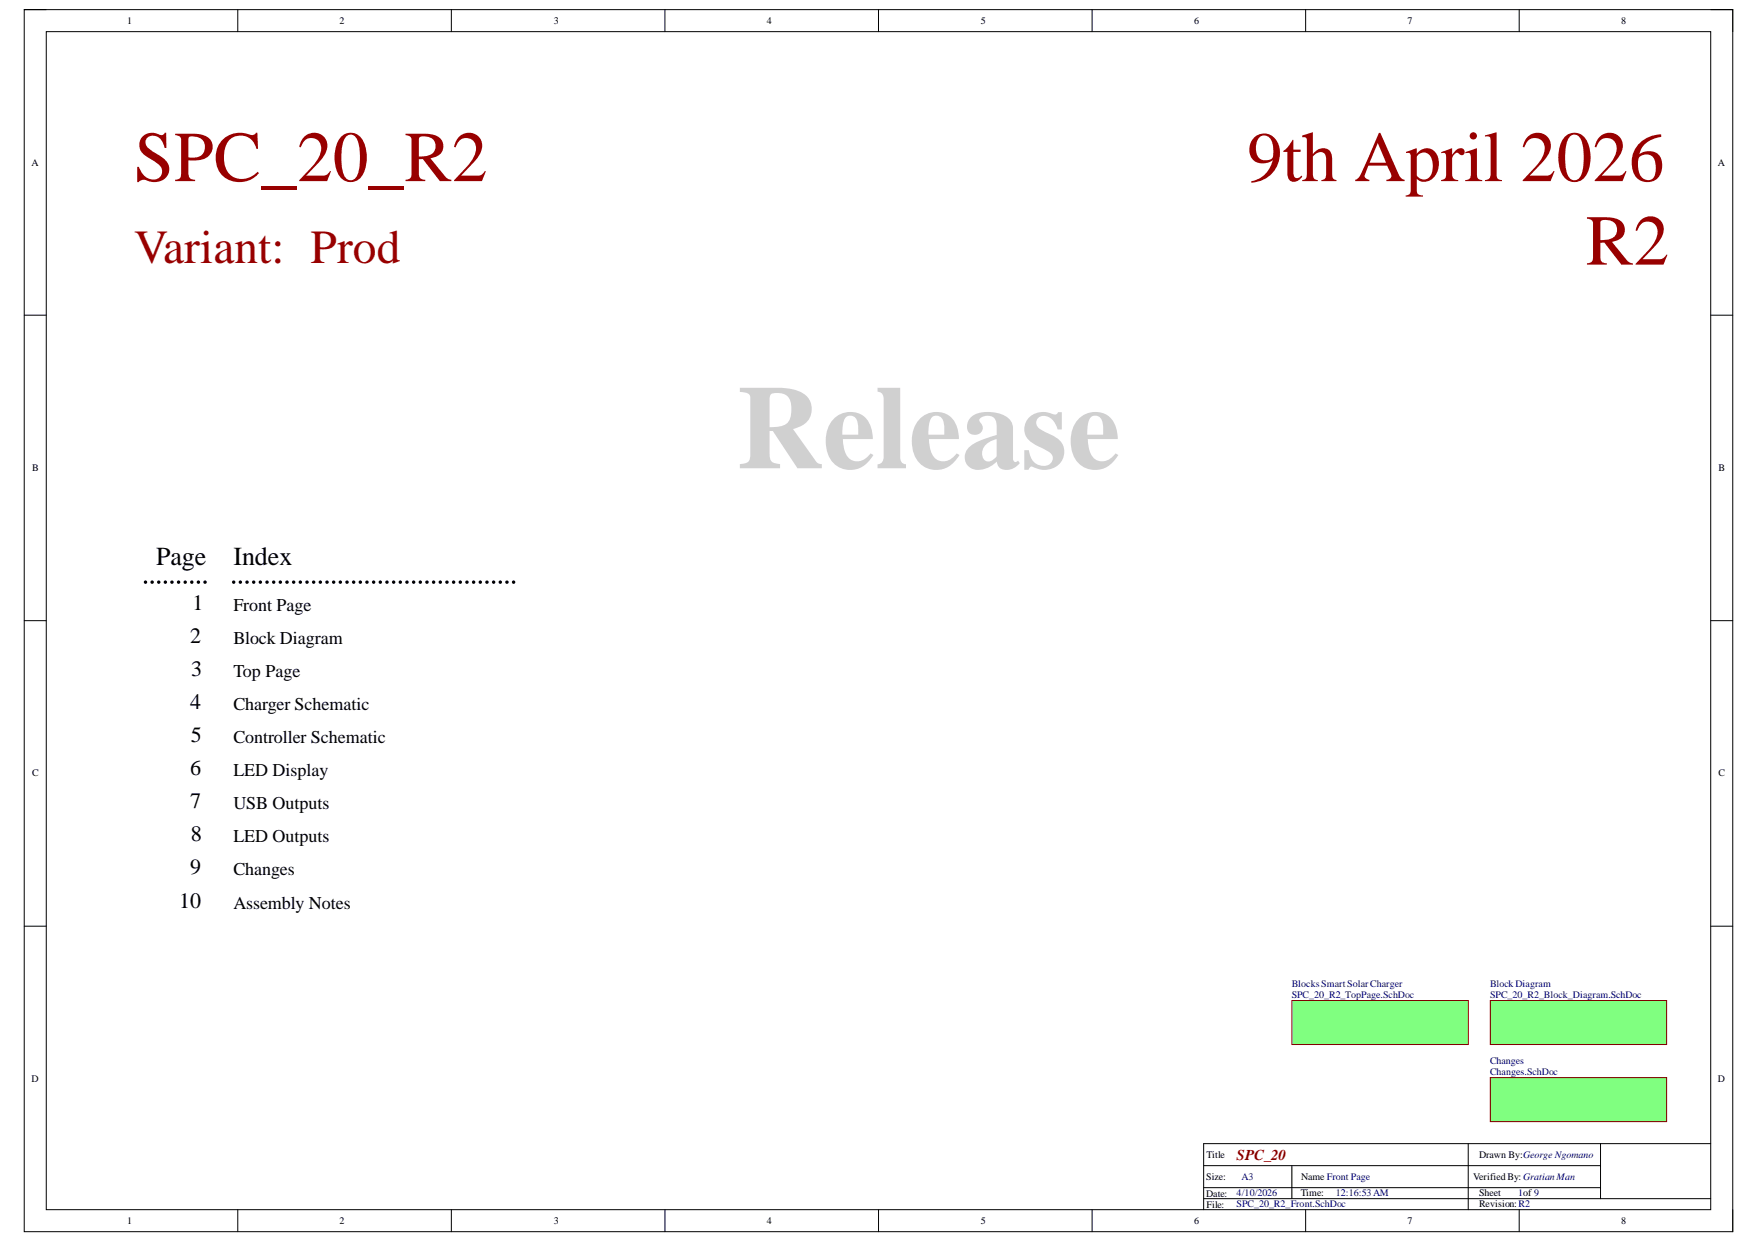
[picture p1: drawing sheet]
<svg xmlns="http://www.w3.org/2000/svg" width="297mm" height="210mm" viewBox="0 0 297 210" stroke-linecap="round" stroke-linejoin="round" font-family="sans-serif">
<defs><g id="words">
<text font-size="20.1" fill="#d0d0d0" x="124.4" y="79.1">Release</text>
<g font-size="12.1" fill="#980000">
<text x="22.7" y="30.6">SPC_20_R2</text>
<text x="210.6" y="30.6">9th April 2026</text>
<text x="267.8" y="44.7">R2</text>
</g>
<text font-size="8" fill="#980000" x="22.7" y="44.4">Variant: Prod</text>
<g font-size="4.4">
<text x="26.4" y="95.5">Page</text>
<text x="39.4" y="95.5">Index</text>
</g>
<g font-size="3.7">
<text x="32.5" y="103.1">1</text>
<text x="32.1" y="108.6">2</text>
<text x="32.1" y="119.8">4</text>
<text x="32.3" y="114.2">3</text>
<text x="32.2" y="125.4">5</text>
<text x="32.1" y="130.9">6</text>
<text x="32.1" y="136.5">7</text>
<text x="32.2" y="142.1">8</text>
<text x="32.1" y="147.7">9</text>
<text x="30.3" y="153.2">10</text>
</g>
<g font-size="3">
<text x="39.4" y="103.2">Front Page</text>
<text x="39.4" y="108.8">Block Diagram</text>
<text x="39.4" y="114.4">Top Page</text>
<text x="39.4" y="120">Charger Schematic</text>
<text x="39.4" y="125.5">Controller Schematic</text>
<text x="39.4" y="131.1">LED Display</text>
<text x="39.4" y="136.7">USB Outputs</text>
<text x="39.4" y="142.3">LED Outputs</text>
<text x="39.4" y="147.8">Changes</text>
<text x="39.4" y="153.4">Assembly Notes</text>
</g>
<text font-size="2.5" fill="#800000" x="208.8" y="195.8">SPC_20</text>
<g font-size="1.7">
<text x="21.5" y="4.1">1</text>
<text x="57.3" y="4.1">2</text>
<text x="93.5" y="4.1">3</text>
<text x="129.5" y="4.1">4</text>
<text x="165.6" y="4.1">5</text>
<text x="201.6" y="4.1">6</text>
<text x="237.7" y="4.1">7</text>
<text x="273.8" y="4.1">8</text>
<text x="5.3" y="28">A</text>
<text x="290.1" y="28">A</text>
<text x="5.4" y="79.6">B</text>
<text x="290.2" y="79.6">B</text>
<text x="5.4" y="131.1">C</text>
<text x="290.2" y="131.1">C</text>
<text x="5.3" y="182.7">D</text>
<text x="290.1" y="182.7">D</text>
<text x="203.8" y="195.5">Title</text>
<text x="249.8" y="195.5">Drawn By:George Ngomano</text>
<text x="203.7" y="199.2">Size:</text>
<text x="203.7" y="202.1">Date:</text>
<text x="203.8" y="203.9">File:</text>
<text x="219.7" y="202">Time:</text>
<text x="219.7" y="199.2">Name Front Page</text>
<text x="248.8" y="199.2">Verified By: Gratian Man</text>
<text x="249.8" y="202">Sheet</text>
<text x="249.8" y="203.9">Revision: R2</text>
<text x="21.5" y="206.6">1</text>
<text x="57.3" y="206.6">2</text>
<text x="93.5" y="206.6">3</text>
<text x="129.5" y="206.6">4</text>
<text x="165.6" y="206.6">5</text>
<text x="201.6" y="206.6">6</text>
<text x="237.7" y="206.6">7</text>
<text x="273.8" y="206.6">8</text>
</g>
<g font-size="1.7" fill="#000080">
<text x="218.1" y="166.7">BlocksSmart SolarCharger</text>
<text x="251.6" y="166.7">Block Diagram</text>
<text x="218.1" y="168.5">SPC_20_R2_TopPage.SchDoc</text>
<text x="251.6" y="168.5">SPC_20_R2_Block_Diagram.SchDoc</text>
<text x="251.6" y="179.7">Changes</text>
<text x="251.6" y="181.6">Changes.SchDoc</text>
<text x="208.8" y="202">4/10/2026</text>
<text x="208.8" y="203.9">SPC_20_R2_Front.SchDoc</text>
<text x="209.7" y="199.2">A3</text>
<text x="225.6" y="202">12:16:53 AM</text>
<text x="256.4" y="202">1of 9</text>
</g>
</g></defs>
<path d="M4.1 1.6h288.5v206.4h-288.5z" fill="none" stroke="#000" stroke-width=".17"/>
<path d="M7.8 5.3h281.1v199h-281.1z" fill-rule="evenodd" fill="#fff"/>
<g fill="none" stroke="#000" stroke-width=".17">
<path d="M4.1 1.6h3.7M7.8 5.3h281.1v199h-281.1zM40.2 1.6v3.7M76.2 1.6v3.7M112.3 1.6v3.7M148.3 1.6v3.7M184.4 1.6v3.7M220.5 1.6v3.7M256.5 1.6v3.7M288.9 1.6h3.7v3.7M4.1 53.2h3.7M288.9 53.2h3.7"/>
<path d="M4.1 104.8h3.7M288.9 104.8h3.7M4.1 156.4h3.7M288.9 156.4h3.7M203.3 196.8h67M218.2 196.8v5.6M247.9 193.1v11.2M270.3 193.1v9.3M288.9 193.1h-85.6v11.2M40.2 204.3v3.7M76.2 204.3v3.7M112.3 204.3v3.7"/>
<path d="M148.4 204.3v3.7M184.4 204.3v3.7M203.3 202.4h85.6M203.3 200.6h67M220.5 204.3v3.7M256.5 204.3v3.7M292.6 204.3v3.7"/>
</g>
<g fill="none" stroke="#000" stroke-width=".59">
<path d="M24.6 98.3h.1M25.7 98.3h.1M26.8 98.3h.1M27.9 98.3h.1M29 98.3h.1M30.2 98.3h.1M31.3 98.3h.1M32.4 98.3h.1M33.5 98.3h.1M34.6 98.3h.1M39.5 98.3h.1M40.6 98.3h.1"/>
<path d="M41.7 98.3h.1M42.8 98.3h.1M44 98.3h.1M45.1 98.3h.1M46.2 98.3h.1M47.3 98.3h.1M48.5 98.3h.1M49.6 98.3h.1M50.7 98.3h.1M51.8 98.3h.1M53 98.3h.1M54.1 98.3h.1"/>
<path d="M55.2 98.3h.1M56.3 98.3h.1M57.5 98.3h.1M58.6 98.3h.1M59.7 98.3h.1M60.8 98.3h.1M62 98.3h.1M63.1 98.3h.1M64.2 98.3h.1M65.3 98.3h.1M66.5 98.3h.1M67.6 98.3h.1"/>
<path d="M68.7 98.3h.1M69.8 98.3h.1M71 98.3h.1M72.1 98.3h.1M73.2 98.3h.1M74.3 98.3h.1M75.5 98.3h.1M76.6 98.3h.1M77.7 98.3h.1M78.9 98.3h.1M80 98.3h.1M81.1 98.3h.1"/>
<path d="M82.2 98.3h.1M83.4 98.3h.1M84.5 98.3h.1M85.6 98.3h.1M86.7 98.3h.1"/>
</g>
<path d="M251.7 169h29.7v7.4h-29.7z" fill-rule="evenodd" fill="#80ff80"/>
<path d="M251.7 169h29.7v7.4h-29.7z" fill="none" stroke="#800000" stroke-width=".17"/>
<path d="M218.2 169h29.7v7.4h-29.7z" fill-rule="evenodd" fill="#80ff80"/>
<path d="M218.2 169h29.7v7.4h-29.7z" fill="none" stroke="#800000" stroke-width=".17"/>
<path d="M251.7 182h29.7v7.4h-29.7z" fill-rule="evenodd" fill="#80ff80"/>
<path d="M251.7 182h29.7v7.4h-29.7z" fill="none" stroke="#800000" stroke-width=".17"/>
<use href="#words"/>
</svg>
